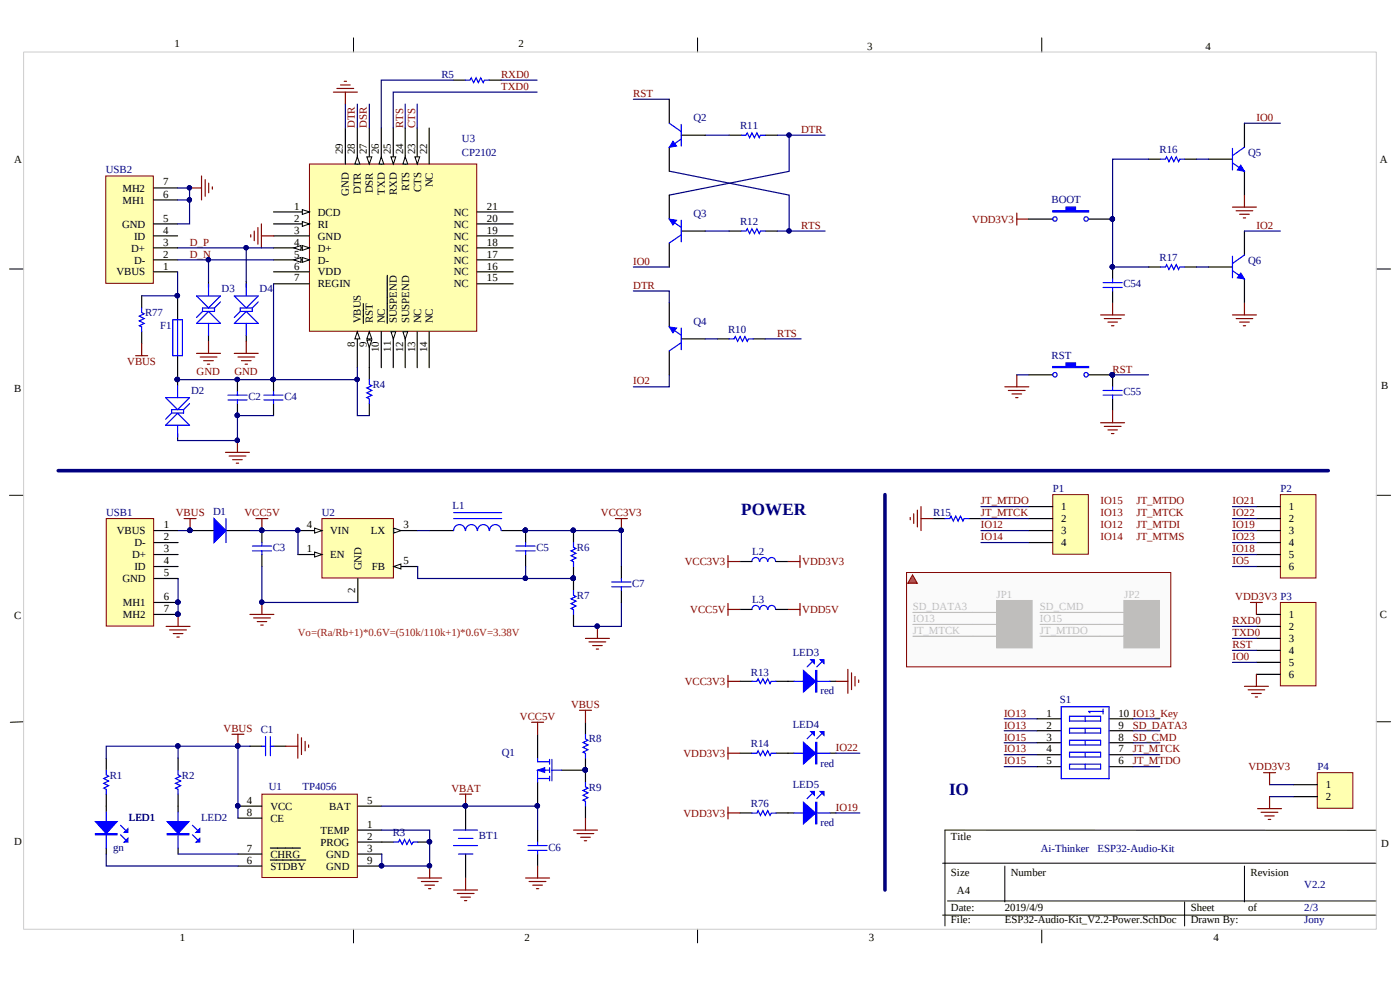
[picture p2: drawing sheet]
<svg xmlns="http://www.w3.org/2000/svg" width="297mm" height="210mm" viewBox="0 0 297 210" stroke-linecap="round" stroke-linejoin="round" font-family="sans-serif">
<defs><g id="words">
<g font-size="3.6" fill="#000080">
<text x="157.3" y="109.2">POWER</text>
<text x="201.4" y="168.6">IO</text>
</g>
<g font-size="2.3">
<text x="37" y="10">1</text>
<text x="110" y="10">2</text>
<text x="184" y="10.5">3</text>
<text x="255.7" y="10.5">4</text>
<text x="3" y="34.5">A</text>
<text x="72.7" y="32.7" transform="rotate(-90 72.7 32.7)">29</text>
<text x="75.3" y="32.7" transform="rotate(-90 75.3 32.7)">28</text>
<text x="77.8" y="32.7" transform="rotate(-90 77.8 32.7)">27</text>
<text x="80.4" y="32.7" transform="rotate(-90 80.4 32.7)">26</text>
<text x="82.9" y="32.7" transform="rotate(-90 82.9 32.7)">25</text>
<text x="85.5" y="32.7" transform="rotate(-90 85.5 32.7)">24</text>
<text x="88.1" y="32.7" transform="rotate(-90 88.1 32.7)">23</text>
<text x="90.6" y="32.7" transform="rotate(-90 90.6 32.7)">22</text>
<text x="292.8" y="34.5">A</text>
<text x="26" y="40.7">MH2</text>
<text x="34.6" y="41.9">6</text>
<text x="34.6" y="39.3">7</text>
<text x="74" y="41.5" transform="rotate(-90 74 41.5)">GND</text>
<text x="76.6" y="41.2" transform="rotate(-90 76.6 41.2)">DTR</text>
<text x="79.1" y="41" transform="rotate(-90 79.1 41)">DSR</text>
<text x="81.6" y="41.3" transform="rotate(-90 81.6 41.3)">TXD</text>
<text x="84.2" y="41.4" transform="rotate(-90 84.2 41.4)">RXD</text>
<text x="86.8" y="40.6" transform="rotate(-90 86.8 40.6)">RTS</text>
<text x="89.3" y="40.8" transform="rotate(-90 89.3 40.8)">CTS</text>
<text x="91.9" y="39.7" transform="rotate(-90 91.9 39.7)">NC</text>
<text x="26" y="43.2">MH1</text>
<text x="34.6" y="47">5</text>
<text x="62.4" y="44.5">1</text>
<text x="62.4" y="47">2</text>
<text x="67.4" y="45.7">DCD</text>
<text x="96.3" y="45.7">NC</text>
<text x="103.3" y="47">20</text>
<text x="103.3" y="44.5">21</text>
<text x="25.9" y="48.3">GND</text>
<text x="27.8" y="53.4">D+</text>
<text x="28.4" y="50.8">ID</text>
<text x="34.6" y="52.1">3</text>
<text x="34.6" y="49.6">4</text>
<text x="62.4" y="49.6">3</text>
<text x="62.4" y="52.1">4</text>
<text x="67.4" y="48.3">RI</text>
<text x="67.4" y="50.8">GND</text>
<text x="67.4" y="53.4">D+</text>
<text x="96.3" y="53.4">NC</text>
<text x="96.3" y="50.8">NC</text>
<text x="96.3" y="48.3">NC</text>
<text x="103.3" y="52.1">18</text>
<text x="103.3" y="49.6">19</text>
<text x="24.7" y="58.4">VBUS</text>
<text x="28.4" y="55.9">D-</text>
<text x="34.6" y="54.6">2</text>
<text x="34.6" y="57.2">1</text>
<text x="62.4" y="54.6">5</text>
<text x="62.4" y="57.2">6</text>
<text x="62.4" y="59.7">7</text>
<text x="67.4" y="55.9">D-</text>
<text x="67.4" y="58.4">VDD</text>
<text x="96.3" y="58.4">NC</text>
<text x="96.3" y="55.9">NC</text>
<text x="103.3" y="59.7">15</text>
<text x="103.3" y="57.2">16</text>
<text x="103.3" y="54.6">17</text>
<text x="67.4" y="60.9">REGIN</text>
<text x="96.3" y="60.9">NC</text>
<text x="76.6" y="68.6" transform="rotate(-90 76.6 68.6)">VBUS</text>
<text x="79.1" y="68.6" transform="rotate(-90 79.1 68.6)">RST</text>
<text x="81.6" y="68.6" transform="rotate(-90 81.6 68.6)">NC</text>
<text x="84.2" y="68.6" transform="rotate(-90 84.2 68.6)">SUSPEND</text>
<text x="86.8" y="68.6" transform="rotate(-90 86.8 68.6)">SUSPEND</text>
<text x="89.3" y="68.6" transform="rotate(-90 89.3 68.6)">NC</text>
<text x="91.9" y="68.6" transform="rotate(-90 91.9 68.6)">NC</text>
<text x="75.3" y="73.5" transform="rotate(-90 75.3 73.5)">8</text>
<text x="77.8" y="73.5" transform="rotate(-90 77.8 73.5)">9</text>
<text x="80.4" y="74.7" transform="rotate(-90 80.4 74.7)">10</text>
<text x="82.9" y="74.6" transform="rotate(-90 82.9 74.6)">11</text>
<text x="85.5" y="74.7" transform="rotate(-90 85.5 74.7)">12</text>
<text x="88.1" y="74.7" transform="rotate(-90 88.1 74.7)">13</text>
<text x="90.6" y="74.7" transform="rotate(-90 90.6 74.7)">14</text>
<text x="3" y="83.1">B</text>
<text x="293" y="82.5">B</text>
<text x="24.8" y="113.3">VBUS</text>
<text x="34.8" y="112">1</text>
<text x="65.1" y="112">4</text>
<text x="70.1" y="113.3">VIN</text>
<text x="78.7" y="113.3">LX</text>
<text x="85.6" y="112">3</text>
<text x="225.1" y="108.2">1</text>
<text x="225.1" y="110.8">2</text>
<text x="225.1" y="113.3">3</text>
<text x="273.4" y="108.2">1</text>
<text x="273.4" y="110.8">2</text>
<text x="273.4" y="113.3">3</text>
<text x="28" y="118.4">D+</text>
<text x="28.5" y="115.8">D-</text>
<text x="34.8" y="114.6">2</text>
<text x="34.8" y="117.1">3</text>
<text x="34.8" y="119.6">4</text>
<text x="65.1" y="117.1">1</text>
<text x="70.1" y="118.4">EN</text>
<text x="85.6" y="119.6">5</text>
<text x="225.1" y="115.8">4</text>
<text x="273.4" y="115.8">4</text>
<text x="273.4" y="118.4">5</text>
<text x="26" y="123.4">GND</text>
<text x="28.5" y="120.9">ID</text>
<text x="34.8" y="122.2">5</text>
<text x="75.4" y="125.8" transform="rotate(-90 75.4 125.8)">2</text>
<text x="76.7" y="120.9" transform="rotate(-90 76.7 120.9)">GND</text>
<text x="78.9" y="120.9">FB</text>
<text x="273.4" y="120.9">6</text>
<text x="3" y="131.2">C</text>
<text x="26.1" y="128.5">MH1</text>
<text x="26.1" y="131">MH2</text>
<text x="34.8" y="127.2">6</text>
<text x="34.8" y="129.8">7</text>
<text x="273.4" y="131">1</text>
<text x="292.8" y="131">C</text>
<text x="273.4" y="133.6">2</text>
<text x="273.4" y="136.1">3</text>
<text x="273.4" y="138.6">4</text>
<text x="273.4" y="141.2">5</text>
<text x="273.4" y="143.7">6</text>
<text x="222" y="151.9">1</text>
<text x="222" y="154.5">2</text>
<text x="237.3" y="151.9">10 IO13_Key</text>
<text x="237.3" y="154.5">9</text>
<text x="222" y="157">3</text>
<text x="222" y="159.5">4</text>
<text x="237.3" y="157">8</text>
<text x="237.3" y="159.5">7</text>
<text x="222" y="162.1">5</text>
<text x="237.3" y="162.1">6</text>
<text x="281.3" y="167.1">1</text>
<text x="52.4" y="170.4">4</text>
<text x="52.4" y="173">8</text>
<text x="57.4" y="171.7">VCC</text>
<text x="69.8" y="171.7">BAT</text>
<text x="77.9" y="170.4">5</text>
<text x="281.3" y="169.7">2</text>
<text x="3" y="179.1">D</text>
<text x="57.4" y="174.2">CE</text>
<text x="68" y="176.8">TEMP</text>
<text x="68" y="179.3">PROG</text>
<text x="77.9" y="175.5">1</text>
<text x="77.9" y="178">2</text>
<text x="201.8" y="178">Title</text>
<text x="293" y="179.5">D</text>
<text x="52.4" y="183.1">6</text>
<text x="52.4" y="180.6">7</text>
<text x="57.4" y="184.4">STDBY</text>
<text x="57.4" y="181.8">CHRG</text>
<text x="69.2" y="181.8">GND</text>
<text x="69.2" y="184.4">GND</text>
<text x="77.9" y="180.6">3</text>
<text x="77.9" y="183.1">9</text>
<text x="201.8" y="185.7">Size</text>
<text x="214.5" y="185.7">Number</text>
<text x="265.3" y="185.7">Revision</text>
<text x="203" y="189.5">A4</text>
<text x="201.8" y="193.2">Date:</text>
<text x="201.8" y="195.8">File:</text>
<text x="213.2" y="193.2">2019/4/9</text>
<text x="213.2" y="195.8">ESP32-Audio-Kit_V2.2-Power.SchDoc</text>
<text x="252.6" y="193.2">Sheet</text>
<text x="252.6" y="195.8">Drawn By:</text>
<text x="264.8" y="193.2">of</text>
<text x="38.1" y="199.6">1</text>
<text x="111.3" y="199.6">2</text>
<text x="184.3" y="199.6">3</text>
<text x="257.5" y="199.6">4</text>
</g>
<g font-size="2.3" fill="#000080">
<text x="93.7" y="16.5">R5</text>
<text x="147.1" y="25.6">Q2</text>
<text x="157" y="27.4">R11</text>
<text x="98" y="30">U3</text>
<text x="98" y="33">CP2102</text>
<text x="246" y="32.5">R16</text>
<text x="264.8" y="33">Q5</text>
<text x="22.4" y="36.8">USB2</text>
<text x="147.1" y="46">Q3</text>
<text x="157" y="47.8">R12</text>
<text x="223.1" y="43.1">BOOT</text>
<text x="246" y="55.4">R17</text>
<text x="264.8" y="55.9">Q6</text>
<text x="47" y="62">D3</text>
<text x="55.1" y="62">D4</text>
<text x="238.3" y="60.9">C54</text>
<text x="30.8" y="67.1">R77</text>
<text x="34" y="69.8">F1</text>
<text x="147.1" y="68.8">Q4</text>
<text x="154.5" y="70.6">R10</text>
<text x="223.1" y="76.2">RST</text>
<text x="40.5" y="83.5">D2</text>
<text x="79.1" y="82.3">R4</text>
<text x="238.3" y="83.8">C55</text>
<text x="52.7" y="84.8">C2</text>
<text x="60.3" y="84.8">C4</text>
<text x="96" y="108">L1</text>
<text x="223.3" y="104.4">P1</text>
<text x="271.6" y="104.4">P2</text>
<text x="22.5" y="109.5">USB1</text>
<text x="45.2" y="109.2">D1</text>
<text x="68.3" y="109.5">U2</text>
<text x="197.9" y="109.5">R15</text>
<text x="57.9" y="116.8">C3</text>
<text x="113.8" y="116.8">C5</text>
<text x="122.4" y="116.8">R6</text>
<text x="159.6" y="117.7">L2</text>
<text x="134.1" y="124.4">C7</text>
<text x="122.4" y="127">R7</text>
<text x="159.6" y="127.8">L3</text>
<text x="159.3" y="143.2">R13</text>
<text x="168.2" y="139.2">LED3</text>
<text x="174.1" y="147.1">red</text>
<text x="224.9" y="149.1">S1</text>
<text x="55.3" y="155.4">C1</text>
<text x="168.2" y="154.4">LED4</text>
<text x="106.4" y="160.2">Q1</text>
<text x="125" y="157.4">R8</text>
<text x="159.3" y="158.4">R14</text>
<text x="23.3" y="165.1">R1</text>
<text x="38.6" y="165.1">R2</text>
<text x="57" y="167.5">U1</text>
<text x="64.2" y="167.5">TP4056</text>
<text x="125" y="167.6">R9</text>
<text x="168.2" y="167.1">LED5</text>
<text x="174.1" y="162.5">red</text>
<text x="279.5" y="163.3">P4</text>
<text x="27.3" y="174">LED1</text>
<text x="42.7" y="174">LED2</text>
<text x="159.3" y="171.1">R76</text>
<text x="83.3" y="177.3">R3</text>
<text x="101.6" y="177.8">BT1</text>
<text x="174.1" y="175">red</text>
<text x="24" y="180.5">gn</text>
<text x="116.3" y="180.3">C6</text>
<text x="220.8" y="180.6">Ai-Thinker</text>
<text x="232.9" y="180.6">ESP32-Audio-Kit</text>
<text x="276.7" y="188.2">V2.2</text>
<text x="276.7" y="195.8">Jony</text>
<text x="276.7" y="193.2">2/3</text>
</g>
<g font-size="2.3" fill="#800000">
<text x="106.3" y="16.5">RXD0</text>
<text x="106.3" y="19">TXD0</text>
<text x="134.3" y="20.6">RST</text>
<text x="75.3" y="27.2" transform="rotate(-90 75.3 27.2)">DTR</text>
<text x="77.8" y="27.2" transform="rotate(-90 77.8 27.2)">DSR</text>
<text x="85.5" y="27.2" transform="rotate(-90 85.5 27.2)">RTS</text>
<text x="88.1" y="27.2" transform="rotate(-90 88.1 27.2)">CTS</text>
<text x="170" y="28.2">DTR</text>
<text x="266.6" y="25.6">IO0</text>
<text x="206.3" y="47.3">VDD3V3</text>
<text x="40.3" y="52.1">D_P</text>
<text x="170" y="48.5">RTS</text>
<text x="266.6" y="48.5">IO2</text>
<text x="40.3" y="54.6">D_N</text>
<text x="134.3" y="56.1">IO0</text>
<text x="134.3" y="61.2">DTR</text>
<text x="164.9" y="71.4">RTS</text>
<text x="27" y="77.5">VBUS</text>
<text x="41.7" y="79.5">GND</text>
<text x="49.7" y="79.5">GND</text>
<text x="134.3" y="81.5">IO2</text>
<text x="236" y="79">RST</text>
<text x="208.1" y="106.9">JT_MTDO</text>
<text x="233.5" y="106.9">IO15</text>
<text x="241.1" y="106.9">JT_MTDO</text>
<text x="261.5" y="106.9">IO21</text>
<text x="37.3" y="109.5">VBUS</text>
<text x="51.9" y="109.5">VCC5V</text>
<text x="127.5" y="109.5">VCC3V3</text>
<text x="208.1" y="109.5">JT_MTCK</text>
<text x="208.1" y="112">IO12</text>
<text x="233.5" y="112">IO12</text>
<text x="233.5" y="109.5">IO13</text>
<text x="241.1" y="112">JT_MTDI</text>
<text x="241.1" y="109.5">JT_MTCK</text>
<text x="261.5" y="112">IO19</text>
<text x="261.5" y="109.5">IO22</text>
<text x="145.3" y="119.8">VCC3V3</text>
<text x="170.2" y="119.8">VDD3V3</text>
<text x="208.1" y="114.6">IO14</text>
<text x="233.5" y="114.6">IO14</text>
<text x="241.1" y="114.6">JT_MTMS</text>
<text x="261.5" y="114.6">IO23</text>
<text x="261.5" y="119.6">IO5</text>
<text x="261.5" y="117.1">IO18</text>
<text x="146.4" y="130">VCC5V</text>
<text x="170.2" y="130">VDD5V</text>
<text x="262.1" y="127.2">VDD3V3 P3</text>
<text x="261.5" y="134.9">TXD0</text>
<text x="261.5" y="132.3">RXD0</text>
<text x="261.5" y="137.4">RST</text>
<text x="261.5" y="139.9">IO0</text>
<text x="145.3" y="145.2">VCC3V3</text>
<text x="47.4" y="155.1">VBUS</text>
<text x="110.3" y="152.6">VCC5V</text>
<text x="121.1" y="150.1">VBUS</text>
<text x="213" y="151.9">IO13</text>
<text x="213" y="154.5">IO13</text>
<text x="240.3" y="154.5">SD_DATA3</text>
<text x="145" y="160.5">VDD3V3</text>
<text x="177.3" y="159.2">IO22</text>
<text x="213" y="159.5">IO13</text>
<text x="213" y="157">IO15</text>
<text x="240.3" y="159.5">JT_MTCK</text>
<text x="240.3" y="157">SD_CMD</text>
<text x="95.8" y="167.9">VBAT</text>
<text x="213" y="162.1">IO15</text>
<text x="240.3" y="162.1">JT_MTDO</text>
<text x="264.9" y="163.3">VDD3V3</text>
<text x="145" y="173.1">VDD3V3</text>
<text x="177.3" y="171.9">IO19</text>
</g>
<g font-size="2.3" fill="#bfbebc">
<text x="193.6" y="131.9">IO13</text>
<text x="193.6" y="129.4">SD_DATA3</text>
<text x="211.4" y="126.8">JP1</text>
<text x="220.6" y="131.9">IO15</text>
<text x="220.6" y="129.4">SD_CMD</text>
<text x="238.5" y="126.8">JP2</text>
<text x="193.6" y="134.4">JT_MTCK</text>
<text x="220.6" y="134.4">JT_MTDO</text>
</g>
<text font-size="2.3" fill="#f00" x="63.2" y="134.9">Vo=(Ra/Rb+1)*0.6V=(510k/110k+1)*0.6V=3.38V</text>
</g></defs>
<path d="M192.3 121.4h56.1v20h-56.1z" fill-rule="evenodd" fill="#fafafa"/>
<path d="M55.6 168.4h20.2v17.6h-20.2z" fill-rule="evenodd" fill="#ffffb0"/>
<path d="M55.6 168.4h20.2v17.6h-20.2z" fill="none" stroke="#800000" stroke-width=".21"/>
<g fill="none" stroke="#000" stroke-width=".21">
<path d="M75 8v3M148 8v3M221 8v3M2 57h3M292 57h3M2 105h3M292 105h3M5 153l-2.8 .1M292 153h3M292 176h-91.5v20.3M75 197v2.9M148 197v2.9"/>
<path d="M200 183h92M200 194h92M201 191h91M213.2 183.6v7.6M221 197v2.9M251.3 191.2v5.1M264 183.6v7.6"/>
</g>
<path d="M65.7 34.8h35.4v35.4h-35.4z" fill-rule="evenodd" fill="#ffffb0"/>
<path d="M65.7 34.8h35.4v35.4h-35.4z" fill="none" stroke="#800000" stroke-width=".21"/>
<path d="M58 44.9h7.7" fill="none" stroke="#000" stroke-width=".25"/>
<path d="M64.1 44.4l1.6 .5-1.6 .6z" fill="#fffcf8"/>
<path d="M64.1 44.4l1.6 .5-1.6 .6z" fill="none" stroke="#000" stroke-width=".21"/>
<path d="M58 47.5h7.7" fill="none" stroke="#000" stroke-width=".25"/>
<path d="M64.1 47l1.6 .5-1.6 .5z" fill="#fffcf8"/>
<path d="M64.1 47l1.6 .5-1.6 .5z" fill="none" stroke="#000" stroke-width=".21"/>
<path d="M58 50h7.7M58 52.6h7.7" fill="none" stroke="#000" stroke-width=".25"/>
<path d="M64.1 52.1l1.6 .5-1.6 .5z" fill="#fffcf8"/>
<path d="M64.1 52.1l1.6 .5-1.6 .5z" fill="none" stroke="#000" stroke-width=".21"/>
<path d="M62.3 52.6l1.6-.5v1z" fill="#fffcf8"/>
<path d="M62.3 52.6l1.6-.5v1z" fill="none" stroke="#000" stroke-width=".21"/>
<path d="M58 55.1h7.7" fill="none" stroke="#000" stroke-width=".25"/>
<path d="M64.1 54.6l1.6 .5-1.6 .5z" fill="#fffcf8"/>
<path d="M64.1 54.6l1.6 .5-1.6 .5z" fill="none" stroke="#000" stroke-width=".21"/>
<path d="M62.3 55.1l1.6-.5v1z" fill="#fffcf8"/>
<path d="M62.3 55.1l1.6-.5v1z" fill="none" stroke="#000" stroke-width=".21"/>
<path d="M58 57.6h7.7M58 60.2h7.7M75.8 70.3v7.7" fill="none" stroke="#000" stroke-width=".25"/>
<path d="M75.8 70.3l.5 1.5h-1z" fill="#fffcf8"/>
<path d="M75.8 70.3l.5 1.5h-1z" fill="none" stroke="#000" stroke-width=".21"/>
<path d="M78.4 70.3v7.7" fill="none" stroke="#000" stroke-width=".25"/>
<path d="M78.4 70.3l.5 1.5h-1.1z" fill="#fffcf8"/>
<path d="M78.4 70.3l.5 1.5h-1.1z" fill="none" stroke="#000" stroke-width=".21"/>
<path d="M77.8 72.1h1.1l-.5 1.5z" fill="#fffcf8"/>
<path d="M77.8 72.1h1.1l-.5 1.5z" fill="none" stroke="#000" stroke-width=".21"/>
<path d="M77.1 64.4v4.2M80.9 70.3v7.7M83.4 70.3v7.7" fill="none" stroke="#000" stroke-width=".25"/>
<path d="M82.9 70.3h1.1l-.5 1.5z" fill="#fffcf8"/>
<path d="M82.9 70.3h1.1l-.5 1.5z" fill="none" stroke="#000" stroke-width=".21"/>
<path d="M82.2 58.4v10.2M86 70.3v7.7" fill="none" stroke="#000" stroke-width=".25"/>
<path d="M85.5 70.3h1l-.5 1.5z" fill="#fffcf8"/>
<path d="M85.5 70.3h1l-.5 1.5z" fill="none" stroke="#000" stroke-width=".21"/>
<path d="M88.5 27.2v7.6M91.1 27.2v7.6M101.2 57.6h7.7M101.2 55.1h7.7M101.2 52.6h7.7M101.2 50h7.7M101.2 47.5h7.7M101.2 44.9h7.7M88.5 70.3v7.7M91.1 70.3v7.7M101.2 60.2h7.7" fill="none" stroke="#000" stroke-width=".25"/>
<path d="M88 33.3h1l-.5 1.5z" fill="#fffcf8"/>
<path d="M88 33.3h1l-.5 1.5z" fill="none" stroke="#000" stroke-width=".21"/>
<path d="M86 27.2v7.6" fill="none" stroke="#000" stroke-width=".25"/>
<path d="M86 33.3l.5 1.5h-1z" fill="#fffcf8"/>
<path d="M86 33.3l.5 1.5h-1z" fill="none" stroke="#000" stroke-width=".21"/>
<path d="M83.4 27.2v7.6" fill="none" stroke="#000" stroke-width=".25"/>
<path d="M82.9 33.3h1.1l-.5 1.5z" fill="#fffcf8"/>
<path d="M82.9 33.3h1.1l-.5 1.5z" fill="none" stroke="#000" stroke-width=".21"/>
<path d="M80.9 27.2v7.6" fill="none" stroke="#000" stroke-width=".25"/>
<path d="M80.9 33.3l.5 1.5h-1z" fill="#fffcf8"/>
<path d="M80.9 33.3l.5 1.5h-1z" fill="none" stroke="#000" stroke-width=".21"/>
<path d="M78.4 27.2v7.6" fill="none" stroke="#000" stroke-width=".25"/>
<path d="M77.8 33.3h1.1l-.5 1.5z" fill="#fffcf8"/>
<path d="M77.8 33.3h1.1l-.5 1.5z" fill="none" stroke="#000" stroke-width=".21"/>
<path d="M75.8 27.2v7.6" fill="none" stroke="#000" stroke-width=".25"/>
<path d="M75.8 33.3l.5 1.5h-1z" fill="#fffcf8"/>
<path d="M75.8 33.3l.5 1.5h-1z" fill="none" stroke="#000" stroke-width=".21"/>
<path d="M96.2 17h2.5M103.8 17h2.5M73.3 27.2v7.6M58 80.5v2.5M58 85.6v2.5" fill="none" stroke="#000" stroke-width=".25"/>
<path d="M98.7 17h1l.3-.5 .5 1 .5-1 .5 1 .5-1 .5 1 .3-.5h1" fill="none" stroke="#00f" stroke-width=".25"/>
<circle cx="58" cy="80.5" r=".47" fill="#000080"/>
<circle cx="58" cy="80.5" r=".47" fill="none" stroke="#000080" stroke-width=".21"/>
<path d="M56 83.8h4M56 84.8h4M58 83v.8M58 84.8v.8" fill="none" stroke="#00f" stroke-width=".25"/>
<circle cx="58" cy="80.5" r=".47" fill="#000080"/>
<circle cx="58" cy="80.5" r=".47" fill="none" stroke="#000080" stroke-width=".21"/>
<path d="M47.8 95.9h5.1M48.6 96.7h3.6M49.4 97.5h2M50.1 98.2h.5M50.4 93.4v2.5" fill="none" stroke="#800000" stroke-width=".25"/>
<circle cx="50.3" cy="93.4" r=".47" fill="#000080"/>
<circle cx="50.3" cy="93.4" r=".47" fill="none" stroke="#000080" stroke-width=".21"/>
<path d="M40.2 39.9h2.6M42.8 37.3v5.1M43.5 38.1v3.5M44.3 38.8v2.1M45 39.6v.5" fill="none" stroke="#800000" stroke-width=".25"/>
<circle cx="40.2" cy="39.8" r=".46" fill="#000080"/>
<circle cx="40.2" cy="39.8" r=".46" fill="none" stroke="#000080" stroke-width=".21"/>
<path d="M53.2 49.8v.5M53.9 49v2M54.7 48.2v3.6M55.5 47.5v5.1M55.5 50h2.5" fill="none" stroke="#800000" stroke-width=".25"/>
<path d="M50.4 85.6v2.5" fill="none" stroke="#000" stroke-width=".25"/>
<circle cx="50.3" cy="88.1" r=".47" fill="#000080"/>
<circle cx="50.3" cy="88.1" r=".47" fill="none" stroke="#000080" stroke-width=".21"/>
<path d="M50.4 80.5v2.5" fill="none" stroke="#000" stroke-width=".25"/>
<circle cx="50.3" cy="80.5" r=".46" fill="#000080"/>
<circle cx="50.3" cy="80.5" r=".46" fill="none" stroke="#000080" stroke-width=".21"/>
<path d="M48.4 83.8h4M48.4 84.8h4M50.4 83v.8M50.4 84.8v.8" fill="none" stroke="#00f" stroke-width=".25"/>
<circle cx="50.3" cy="88.1" r=".47" fill="#000080"/>
<circle cx="50.3" cy="88.1" r=".47" fill="none" stroke="#000080" stroke-width=".21"/>
<circle cx="50.3" cy="80.5" r=".46" fill="#000080"/>
<circle cx="50.3" cy="80.5" r=".46" fill="none" stroke="#000080" stroke-width=".21"/>
<path d="M37.7 75.4v5.1" fill="none" stroke="#000" stroke-width=".25"/>
<circle cx="37.6" cy="80.5" r=".47" fill="#000080"/>
<circle cx="37.6" cy="80.5" r=".47" fill="none" stroke="#000080" stroke-width=".21"/>
<path d="M37.7 62.7v5.1" fill="none" stroke="#000" stroke-width=".25"/>
<circle cx="37.6" cy="62.7" r=".47" fill="#000080"/>
<circle cx="37.6" cy="62.7" r=".47" fill="none" stroke="#000080" stroke-width=".21"/>
<path d="M36.7 67.8h2v7.6h-2zM37.7 67.8v7.6" fill="none" stroke="#00f" stroke-width=".25"/>
<circle cx="37.6" cy="80.5" r=".47" fill="#000080"/>
<circle cx="37.6" cy="80.5" r=".47" fill="none" stroke="#000080" stroke-width=".21"/>
<circle cx="37.6" cy="62.7" r=".47" fill="#000080"/>
<circle cx="37.6" cy="62.7" r=".47" fill="none" stroke="#000080" stroke-width=".21"/>
<path d="M96.2 17h-15.3v10.2M73.3 22.1v5.1M75.8 22.1v5.1M78.4 22.1v5.1M86 22.1v5.1M88.5 22.1v5.1" fill="none" stroke="#000080" stroke-width=".25"/>
<path d="M78.4 78v2.5M78.4 85.6v2.5" fill="none" stroke="#000" stroke-width=".25"/>
<path d="M78.4 80.5v1l.5 .3-1.1 .5 1.1 .5-1.1 .5 1.1 .5-1.1 .5 .6 .2v1.1" fill="none" stroke="#00f" stroke-width=".25"/>
<path d="M70.7 19.5h5.1M71.5 18.8h3.5M72.2 18h2.1M73 17.2h.5M73.3 19.5v2.6M124.2 135.3h5.1M125 136.1h3.5M125.7 136.9h2.1M126.5 137.6h.5M126.8 132.8v2.5" fill="none" stroke="#800000" stroke-width=".25"/>
<circle cx="126.7" cy="132.8" r=".48" fill="#000080"/>
<circle cx="126.7" cy="132.8" r=".48" fill="none" stroke="#000080" stroke-width=".21"/>
<path d="M53 130.3h5.1M53.8 131h3.6M54.6 131.8h2M55.3 132.5h.5M55.6 127.7v2.6" fill="none" stroke="#800000" stroke-width=".25"/>
<circle cx="55.5" cy="127.7" r=".46" fill="#000080"/>
<circle cx="55.5" cy="127.7" r=".46" fill="none" stroke="#000080" stroke-width=".21"/>
<path d="M111.5 112.5v2.5" fill="none" stroke="#000" stroke-width=".25"/>
<circle cx="111.5" cy="112.4" r=".48" fill="#000080"/>
<circle cx="111.5" cy="112.4" r=".48" fill="none" stroke="#000080" stroke-width=".21"/>
<path d="M111.5 117.6v2.5" fill="none" stroke="#000" stroke-width=".25"/>
<path d="M109.5 116.8h4M109.5 115.8h4M111.5 115v.8M111.5 116.8v.8" fill="none" stroke="#00f" stroke-width=".25"/>
<circle cx="111.5" cy="112.4" r=".48" fill="#000080"/>
<circle cx="111.5" cy="112.4" r=".48" fill="none" stroke="#000080" stroke-width=".21"/>
<path d="M121.7 122.6v2.6" fill="none" stroke="#000" stroke-width=".25"/>
<circle cx="121.6" cy="122.6" r=".48" fill="#000080"/>
<circle cx="121.6" cy="122.6" r=".48" fill="none" stroke="#000080" stroke-width=".21"/>
<path d="M121.7 130.3v2.5" fill="none" stroke="#000" stroke-width=".25"/>
<path d="M121.7 125.2v1l.5 .3-1.1 .5 1.1 .4-1.1 .6 1.1 .5-1.1 .5 .6 .2v1.1" fill="none" stroke="#00f" stroke-width=".25"/>
<circle cx="121.6" cy="122.6" r=".48" fill="#000080"/>
<circle cx="121.6" cy="122.6" r=".48" fill="none" stroke="#000080" stroke-width=".21"/>
<path d="M121.7 112.5v2.5" fill="none" stroke="#000" stroke-width=".25"/>
<circle cx="121.6" cy="112.4" r=".48" fill="#000080"/>
<circle cx="121.6" cy="112.4" r=".48" fill="none" stroke="#000080" stroke-width=".21"/>
<path d="M121.7 120.1v2.5" fill="none" stroke="#000" stroke-width=".25"/>
<circle cx="121.6" cy="122.6" r=".48" fill="#000080"/>
<circle cx="121.6" cy="122.6" r=".48" fill="none" stroke="#000080" stroke-width=".21"/>
<path d="M121.7 115v1.1l.5 .2-1.1 .5 1.1 .5-1.1 .5 1.1 .5-1.1 .5 .6 .3v1" fill="none" stroke="#00f" stroke-width=".25"/>
<circle cx="121.6" cy="112.4" r=".48" fill="#000080"/>
<circle cx="121.6" cy="112.4" r=".48" fill="none" stroke="#000080" stroke-width=".21"/>
<circle cx="121.6" cy="122.6" r=".48" fill="#000080"/>
<circle cx="121.6" cy="122.6" r=".48" fill="none" stroke="#000080" stroke-width=".21"/>
<path d="M68.3 109.9h15.2v12.6h-15.2z" fill-rule="evenodd" fill="#ffffb0"/>
<path d="M68.3 109.9h15.2v12.6h-15.2z" fill="none" stroke="#800000" stroke-width=".21"/>
<path d="M63.2 112.5h5.1" fill="none" stroke="#000" stroke-width=".25"/>
<path d="M66.7 112l1.6 .5-1.6 .5z" fill="#fffcf8"/>
<path d="M66.7 112l1.6 .5-1.6 .5z" fill="none" stroke="#000" stroke-width=".21"/>
<circle cx="63.1" cy="112.4" r=".47" fill="#000080"/>
<circle cx="63.1" cy="112.4" r=".47" fill="none" stroke="#000080" stroke-width=".21"/>
<path d="M63.2 117.6h5.1M75.9 122.6v5.1" fill="none" stroke="#000" stroke-width=".25"/>
<path d="M66.7 117l1.6 .6-1.6 .5z" fill="#fffcf8"/>
<path d="M66.7 117l1.6 .6-1.6 .5z" fill="none" stroke="#000" stroke-width=".21"/>
<path d="M83.5 120.1h5.1" fill="none" stroke="#000" stroke-width=".25"/>
<path d="M83.5 120.1l1.6-.5v1z" fill="#fffcf8"/>
<path d="M83.5 120.1l1.6-.5v1z" fill="none" stroke="#000" stroke-width=".21"/>
<path d="M83.5 112.5h5.1" fill="none" stroke="#000" stroke-width=".25"/>
<path d="M83.5 112l1.6 .5-1.6 .5z" fill="#fffcf8"/>
<path d="M83.5 112l1.6 .5-1.6 .5z" fill="none" stroke="#000" stroke-width=".21"/>
<circle cx="63.1" cy="112.4" r=".47" fill="#000080"/>
<circle cx="63.1" cy="112.4" r=".47" fill="none" stroke="#000080" stroke-width=".21"/>
<path d="M91.2 112.5h5M106.4 112.5h5.1" fill="none" stroke="#000" stroke-width=".25"/>
<circle cx="111.5" cy="112.4" r=".48" fill="#000080"/>
<circle cx="111.5" cy="112.4" r=".48" fill="none" stroke="#000080" stroke-width=".21"/>
<path d="M96.2 109.9h10.2M96.2 108.7h10.2M97.5 111.2a1.25 1.25 0 0 1 1.2 1.3M97.5 111.2a1.24 1.24 0 0 0-1.3 1.3M100 111.2a1.25 1.25 0 0 1 1.2 1.3M100.1 111.2a1.24 1.24 0 0 0-1.3 1.3M102.6 111.2a1.25 1.25 0 0 1 1.2 1.3M102.6 111.2a1.23 1.23 0 0 0-1.3 1.3M103.9 112.5a1.24 1.24 0 0 1 1.2-1.3 1.24 1.24 0 0 1 1.2 1.3" fill="none" stroke="#00f" stroke-width=".25"/>
<circle cx="111.5" cy="112.4" r=".48" fill="#000080"/>
<circle cx="111.5" cy="112.4" r=".48" fill="none" stroke="#000080" stroke-width=".21"/>
<path d="M88.6 112.5h2.6M88.6 120.1v2.5h33.1" fill="none" stroke="#000080" stroke-width=".25"/>
<circle cx="121.6" cy="122.6" r=".48" fill="#000080"/>
<circle cx="121.6" cy="122.6" r=".48" fill="none" stroke="#000080" stroke-width=".21"/>
<circle cx="111.5" cy="122.6" r=".48" fill="#000080"/>
<circle cx="111.5" cy="122.6" r=".48" fill="none" stroke="#000080" stroke-width=".21"/>
<path d="M111.5 120.1v2.5" fill="none" stroke="#000080" stroke-width=".25"/>
<circle cx="111.5" cy="122.6" r=".48" fill="#000080"/>
<circle cx="111.5" cy="122.6" r=".48" fill="none" stroke="#000080" stroke-width=".21"/>
<path d="M131.8 127.7v5.1h-10.1" fill="none" stroke="#000080" stroke-width=".25"/>
<circle cx="126.7" cy="132.8" r=".48" fill="#000080"/>
<circle cx="126.7" cy="132.8" r=".48" fill="none" stroke="#000080" stroke-width=".21"/>
<path d="M55.6 112.5v2.5M55.6 117.6v2.5" fill="none" stroke="#000" stroke-width=".25"/>
<circle cx="55.5" cy="112.4" r=".47" fill="#000080"/>
<circle cx="55.5" cy="112.4" r=".47" fill="none" stroke="#000080" stroke-width=".21"/>
<path d="M53.6 115.8h4M53.6 116.8h4M55.6 115v.8M55.6 116.8v.8" fill="none" stroke="#00f" stroke-width=".25"/>
<circle cx="55.5" cy="112.4" r=".47" fill="#000080"/>
<circle cx="55.5" cy="112.4" r=".47" fill="none" stroke="#000080" stroke-width=".21"/>
<path d="M55.6 120.1v7.6h20.3" fill="none" stroke="#000080" stroke-width=".25"/>
<circle cx="55.5" cy="127.7" r=".46" fill="#000080"/>
<circle cx="55.5" cy="127.7" r=".46" fill="none" stroke="#000080" stroke-width=".21"/>
<path d="M106.3 17h7.6M113.9 19.5h-30.5v7.7M134.4 21h7.6M167.4 28.7v7.6l-25.4 5.1M134.4 56.6h7.6" fill="none" stroke="#000080" stroke-width=".25"/>
<path d="M154.7 28.7h2.6M162.3 28.7h2.6M154.7 49h2.6M162.3 49h2.6" fill="none" stroke="#000" stroke-width=".25"/>
<path d="M157.3 28.7h1l.2-.5 .5 1 .5-1 .6 1 .5-1 .5 1 .2-.5h1M157.3 49h1l.2-.5 .5 1 .5-1 .6 1 .5-1 .5 1 .2-.5h1" fill="none" stroke="#00f" stroke-width=".25"/>
<circle cx="167.4" cy="28.6" r=".46" fill="#000080"/>
<circle cx="167.4" cy="28.6" r=".46" fill="none" stroke="#000080" stroke-width=".21"/>
<path d="M142 36.3l25.4 5.1v7.6" fill="none" stroke="#000080" stroke-width=".25"/>
<circle cx="167.4" cy="49" r=".46" fill="#000080"/>
<circle cx="167.4" cy="49" r=".46" fill="none" stroke="#000080" stroke-width=".21"/>
<path d="M149.6 28.7h5.1M149.6 49h5.1M164.9 49h10.1" fill="none" stroke="#000080" stroke-width=".25"/>
<circle cx="167.4" cy="49" r=".46" fill="#000080"/>
<circle cx="167.4" cy="49" r=".46" fill="none" stroke="#000080" stroke-width=".21"/>
<path d="M164.9 28.7h10.1" fill="none" stroke="#000080" stroke-width=".25"/>
<circle cx="167.4" cy="28.6" r=".46" fill="#000080"/>
<circle cx="167.4" cy="28.6" r=".46" fill="none" stroke="#000080" stroke-width=".21"/>
<path d="M142 21v5.1M142 31.2v5.1M144.5 28.7h5.1" fill="none" stroke="#000" stroke-width=".25"/>
<path d="M142 26.1l2.6 1.8M144.5 26.4v4.6M144.6 29.4l-2.6 1.8" fill="none" stroke="#00f" stroke-width=".25"/>
<path d="M142.8 29.9l.7 1.1-1.5 .2z" fill="#00f"/>
<path d="M142.8 29.9l.7 1.1-1.5 .2z" fill="none" stroke="#00f" stroke-width=".21"/>
<path d="M142 41.4v5M142 51.5v5.1M144.5 49h5.1" fill="none" stroke="#000" stroke-width=".25"/>
<path d="M142 46.4l2.6 1.8M144.5 46.7v4.6M144.6 49.8l-2.6 1.7" fill="none" stroke="#00f" stroke-width=".25"/>
<path d="M142 46.4l1.5 .3-.7 1z" fill="#00f"/>
<path d="M142 46.4l1.5 .3-.7 1z" fill="none" stroke="#00f" stroke-width=".21"/>
<path d="M111.5 112.5h20.3v7.6" fill="none" stroke="#000080" stroke-width=".25"/>
<circle cx="131.8" cy="112.4" r=".48" fill="#000080"/>
<circle cx="131.8" cy="112.4" r=".48" fill="none" stroke="#000080" stroke-width=".21"/>
<circle cx="121.6" cy="112.4" r=".48" fill="#000080"/>
<circle cx="121.6" cy="112.4" r=".48" fill="none" stroke="#000080" stroke-width=".21"/>
<circle cx="111.5" cy="112.4" r=".48" fill="#000080"/>
<circle cx="111.5" cy="112.4" r=".48" fill="none" stroke="#000080" stroke-width=".21"/>
<path d="M130.6 109.9h2.5M131.8 109.9v2.6" fill="none" stroke="#800000" stroke-width=".25"/>
<circle cx="131.8" cy="112.4" r=".48" fill="#000080"/>
<circle cx="131.8" cy="112.4" r=".48" fill="none" stroke="#000080" stroke-width=".21"/>
<path d="M37.7 52.6h20.3" fill="none" stroke="#000080" stroke-width=".25"/>
<circle cx="52.2" cy="52.5" r=".46" fill="#000080"/>
<circle cx="52.2" cy="52.5" r=".46" fill="none" stroke="#000080" stroke-width=".21"/>
<path d="M97.5 168.4h2.5M98.8 168.4v2.5" fill="none" stroke="#800000" stroke-width=".25"/>
<circle cx="98.7" cy="170.8" r=".47" fill="#000080"/>
<circle cx="98.7" cy="170.8" r=".47" fill="none" stroke="#000080" stroke-width=".21"/>
<path d="M50.5 170.9h5.1M75.9 176h5.1M75.9 178.5h5.1M75.9 181.1h5.1" fill="none" stroke="#000" stroke-width=".25"/>
<circle cx="50.4" cy="170.8" r=".47" fill="#000080"/>
<circle cx="50.4" cy="170.8" r=".47" fill="none" stroke="#000080" stroke-width=".21"/>
<path d="M50.5 173.4h5.1M57.4 179.8h6.3M75.9 170.9h5.1M50.5 183.6h5.1M50.5 181.1h5.1M57.4 182.3h7.5M75.9 183.6h5.1" fill="none" stroke="#000" stroke-width=".25"/>
<circle cx="80.9" cy="183.5" r=".47" fill="#000080"/>
<circle cx="80.9" cy="183.5" r=".47" fill="none" stroke="#000080" stroke-width=".21"/>
<circle cx="50.4" cy="170.8" r=".47" fill="#000080"/>
<circle cx="50.4" cy="170.8" r=".47" fill="none" stroke="#000080" stroke-width=".21"/>
<circle cx="80.9" cy="183.5" r=".47" fill="#000080"/>
<circle cx="80.9" cy="183.5" r=".47" fill="none" stroke="#000080" stroke-width=".21"/>
<path d="M37.8 170.9v1.3M37.8 179.8v1.3" fill="none" stroke="#000" stroke-width=".25"/>
<path d="M37.8 172.2v7.6M40.8 177l1.1 1M40.8 175l1.1 1" fill="none" stroke="#00f" stroke-width=".25"/>
<path d="M35.5 174.2h4.6l-2.3 2.5z" fill="#00f"/>
<path d="M35.5 174.2h4.6l-2.3 2.5zM35.5 176.7h4.6v.3h-4.6zM35.5 176.9h4.6" fill="none" stroke="#00f" stroke-width=".25"/>
<path d="M41.6 178.5l.8-.7v.7z" fill="#00f"/>
<path d="M42.4 177.8v.7h-.8z" fill="none" stroke="#00f" stroke-width=".25"/>
<path d="M42.4 175.7v.8h-.8z" fill="#00f"/>
<path d="M22.5 172.2v7.6M25.6 177l1 1M25.6 175l1 1M37.8 163.3v1l.5 .3-1 .5 1 .5-1 .5 1 .5-1 .5 .5 .2v1.1M42.4 175.7v.8h-.8z" fill="none" stroke="#00f" stroke-width=".25"/>
<path d="M22.5 170.9v1.3M22.5 179.8v1.3M37.8 160.7v2.6M37.8 168.4v2.5" fill="none" stroke="#000" stroke-width=".25"/>
<path d="M20.2 174.2h4.6l-2.3 2.5z" fill="#00f"/>
<path d="M20.2 174.2h4.6l-2.3 2.5zM20.2 176.7h4.6v.3h-4.6zM20.2 176.9h4.6" fill="none" stroke="#00f" stroke-width=".25"/>
<path d="M26.4 178.5l.7-.7v.7z" fill="#00f"/>
<path d="M26.4 178.5l.7-.7v.7z" fill="none" stroke="#00f" stroke-width=".25"/>
<path d="M26.4 176.5l.7-.8v.8z" fill="#00f"/>
<path d="M22.5 163.3v1l.5 .3-1 .5 1 .5-1 .5 1 .5-1 .5 .5 .2v1.1M27.1 175.7v.8h-.7z" fill="none" stroke="#00f" stroke-width=".25"/>
<path d="M22.5 160.7v2.6M22.5 168.4v2.5M88.6 178.5h2.6" fill="none" stroke="#000" stroke-width=".25"/>
<circle cx="91.1" cy="178.5" r=".47" fill="#000080"/>
<circle cx="91.1" cy="178.5" r=".47" fill="none" stroke="#000080" stroke-width=".21"/>
<path d="M81 178.5h2.5" fill="none" stroke="#000" stroke-width=".25"/>
<path d="M83.5 178.5h1.1l.2-.5 .5 1 .5-1 .5 1 .6-1 .4 1 .3-.5h1" fill="none" stroke="#00f" stroke-width=".25"/>
<circle cx="91.1" cy="178.5" r=".47" fill="#000080"/>
<circle cx="91.1" cy="178.5" r=".47" fill="none" stroke="#000080" stroke-width=".21"/>
<path d="M88.6 186.1h5.1M89.4 186.9h3.6M90.1 187.7h2.1M90.9 188.4h.5M91.2 183.6v2.5" fill="none" stroke="#800000" stroke-width=".25"/>
<circle cx="91.1" cy="183.5" r=".47" fill="#000080"/>
<circle cx="91.1" cy="183.5" r=".47" fill="none" stroke="#000080" stroke-width=".21"/>
<path d="M98.8 170.9v5.1" fill="none" stroke="#000" stroke-width=".25"/>
<circle cx="98.7" cy="170.8" r=".47" fill="#000080"/>
<circle cx="98.7" cy="170.8" r=".47" fill="none" stroke="#000080" stroke-width=".21"/>
<path d="M98.8 181.1v5" fill="none" stroke="#000" stroke-width=".25"/>
<path d="M96.2 179.3h5.1M96.2 176h5.1M97.3 177.8h3M97.3 181.1h3" fill="none" stroke="#00f" stroke-width=".25"/>
<circle cx="98.7" cy="170.8" r=".47" fill="#000080"/>
<circle cx="98.7" cy="170.8" r=".47" fill="none" stroke="#000080" stroke-width=".21"/>
<path d="M39.1 109.9h2.5M40.3 109.9v2.6M96.2 188.7h5.1M97 189.4h3.6M97.8 190.2h2M98.5 190.9h.5M98.8 186.1v2.6" fill="none" stroke="#800000" stroke-width=".25"/>
<circle cx="40.3" cy="112.4" r=".48" fill="#000080"/>
<circle cx="40.3" cy="112.4" r=".48" fill="none" stroke="#000080" stroke-width=".21"/>
<path d="M167.2 129.2h2.5M169.7 127.9v2.6" fill="none" stroke="#800000" stroke-width=".25"/>
<path d="M55.6 112.5h7.6v5.1" fill="none" stroke="#000080" stroke-width=".25"/>
<circle cx="55.5" cy="112.4" r=".47" fill="#000080"/>
<circle cx="55.5" cy="112.4" r=".47" fill="none" stroke="#000080" stroke-width=".21"/>
<circle cx="63.1" cy="112.4" r=".47" fill="#000080"/>
<circle cx="63.1" cy="112.4" r=".47" fill="none" stroke="#000080" stroke-width=".21"/>
<path d="M22.4 37.3h10.1v22.8h-10.1z" fill-rule="evenodd" fill="#ffffb0"/>
<path d="M22.4 37.3h10.1v22.8h-10.1z" fill="none" stroke="#800000" stroke-width=".21"/>
<path d="M32.6 39.9h5.1M32.6 55.1h5.1M32.6 52.6h5.1M32.6 50h5.1M32.6 47.5h5.1M32.6 42.4h5.1M32.6 57.6h5.1" fill="none" stroke="#000" stroke-width=".25"/>
<path d="M37.7 42.4h2.5" fill="none" stroke="#000080" stroke-width=".25"/>
<circle cx="40.2" cy="42.4" r=".47" fill="#000080"/>
<circle cx="40.2" cy="42.4" r=".47" fill="none" stroke="#000080" stroke-width=".21"/>
<path d="M37.7 39.9h2.5v7.6h-2.5" fill="none" stroke="#000080" stroke-width=".25"/>
<circle cx="40.2" cy="39.8" r=".46" fill="#000080"/>
<circle cx="40.2" cy="39.8" r=".46" fill="none" stroke="#000080" stroke-width=".21"/>
<circle cx="40.2" cy="42.4" r=".47" fill="#000080"/>
<circle cx="40.2" cy="42.4" r=".47" fill="none" stroke="#000080" stroke-width=".21"/>
<path d="M53 158.2h2.6M58.1 158.2h2.5" fill="none" stroke="#000" stroke-width=".25"/>
<path d="M55.6 158.2h.7M56.3 156.2v4M57.4 156.2v4M57.4 158.2h.7" fill="none" stroke="#00f" stroke-width=".25"/>
<path d="M60.6 158.2h2.6M63.2 155.7v5M64 156.4v3.6M64.7 157.2v2M65.5 157.9v.6" fill="none" stroke="#800000" stroke-width=".25"/>
<path d="M37.8 158.2v2.5M22.5 181.1v2.5h28M37.8 181.1h12.7" fill="none" stroke="#000080" stroke-width=".25"/>
<circle cx="37.7" cy="158.2" r=".48" fill="#000080"/>
<circle cx="37.7" cy="158.2" r=".48" fill="none" stroke="#000080" stroke-width=".21"/>
<path d="M215.7 79.5v2.5M213.2 82h5.1M213.9 82.8h3.6M214.7 83.5h2M215.5 84.3h.5" fill="none" stroke="#800000" stroke-width=".25"/>
<path d="M215.7 79.5h2.6" fill="none" stroke="#000080" stroke-width=".25"/>
<path d="M22.5 109.9h10.1v22.8h-10.1z" fill-rule="evenodd" fill="#ffffb0"/>
<path d="M22.5 109.9h10.1v22.8h-10.1z" fill="none" stroke="#800000" stroke-width=".21"/>
<path d="M32.7 115h5.1M32.7 117.6h5.1M32.7 120.1h5.1M32.7 122.6h5.1M32.7 127.7h5.1" fill="none" stroke="#000" stroke-width=".25"/>
<circle cx="37.7" cy="127.7" r=".47" fill="#000080"/>
<circle cx="37.7" cy="127.7" r=".47" fill="none" stroke="#000080" stroke-width=".21"/>
<path d="M32.7 130.3h5.1" fill="none" stroke="#000" stroke-width=".25"/>
<circle cx="37.7" cy="130.2" r=".47" fill="#000080"/>
<circle cx="37.7" cy="130.2" r=".47" fill="none" stroke="#000080" stroke-width=".21"/>
<path d="M32.7 112.5h5.1" fill="none" stroke="#000" stroke-width=".25"/>
<circle cx="37.7" cy="127.7" r=".47" fill="#000080"/>
<circle cx="37.7" cy="127.7" r=".47" fill="none" stroke="#000080" stroke-width=".21"/>
<circle cx="37.7" cy="130.2" r=".47" fill="#000080"/>
<circle cx="37.7" cy="130.2" r=".47" fill="none" stroke="#000080" stroke-width=".21"/>
<path d="M35.2 132.8h5.1M36 133.5h3.5M36.8 134.3h2M37.5 135.1h.5M37.8 130.3v2.5" fill="none" stroke="#800000" stroke-width=".25"/>
<circle cx="37.7" cy="130.2" r=".47" fill="#000080"/>
<circle cx="37.7" cy="130.2" r=".47" fill="none" stroke="#000080" stroke-width=".21"/>
<path d="M37.8 122.6v7.7" fill="none" stroke="#000080" stroke-width=".25"/>
<circle cx="37.7" cy="127.7" r=".47" fill="#000080"/>
<circle cx="37.7" cy="127.7" r=".47" fill="none" stroke="#000080" stroke-width=".21"/>
<circle cx="37.7" cy="130.2" r=".47" fill="#000080"/>
<circle cx="37.7" cy="130.2" r=".47" fill="none" stroke="#000080" stroke-width=".21"/>
<path d="M142 64.2v5.1M142 74.4v5.1M144.5 71.8h5.1M152.2 71.8h2.5M159.8 71.8h2.5" fill="none" stroke="#000" stroke-width=".25"/>
<path d="M142 69.3l2.6 1.8M144.5 69.6v4.5M144.6 72.6l-2.6 1.8M154.7 71.8h1.1l.2-.4 .5 1 .5-1 .5 1 .5-1 .5 1 .3-.6h1" fill="none" stroke="#00f" stroke-width=".25"/>
<path d="M142 69.3l1.5 .3-.7 1z" fill="#00f"/>
<path d="M142 69.3l1.5 .3-.7 1z" fill="none" stroke="#00f" stroke-width=".21"/>
<path d="M134.4 61.7h7.6v2.5M142 79.5v2.5h-7.6M149.6 71.8h2.6M162.3 71.8h7.7" fill="none" stroke="#000080" stroke-width=".25"/>
<path d="M256.4 33.7h5.1M264 26.1v5.1M264 36.3v5.1M243.7 56.6h2.5M251.3 56.6h2.6" fill="none" stroke="#000" stroke-width=".25"/>
<path d="M261.5 34.5l2.5 1.8M261.5 31.5v4.5M264 31.2l-2.5 1.8M246.2 56.6h1.1l.2-.5 .5 1 .5-1 .5 1 .6-1 .4 1 .3-.5h1" fill="none" stroke="#00f" stroke-width=".25"/>
<path d="M263.2 35l.8 1.3-1.5-.3z" fill="#00f"/>
<path d="M263.2 35l.8 1.3-1.5-.3z" fill="none" stroke="#00f" stroke-width=".21"/>
<path d="M261.5 43.9h5.1M262.3 44.7h3.5M263 45.4h2M263.8 46.2h.5M264 41.4v2.5" fill="none" stroke="#800000" stroke-width=".25"/>
<path d="M243.7 33.7h2.5M251.3 33.7h2.6M256.4 56.6h5.1M264 49v5.1M264 59.1v5.1" fill="none" stroke="#000" stroke-width=".25"/>
<path d="M246.2 33.7h1.1l.2-.4 .5 1 .5-1 .5 1 .6-1 .4 1 .3-.6h1M261.5 57.4l2.5 1.7M261.5 54.3v4.6M264 54.1l-2.5 1.8" fill="none" stroke="#00f" stroke-width=".25"/>
<path d="M263.2 57.9l.8 1.2-1.5-.2z" fill="#00f"/>
<path d="M263.2 57.9l.8 1.2-1.5-.2z" fill="none" stroke="#00f" stroke-width=".21"/>
<path d="M261.5 66.8h5.1M262.3 67.5h3.5M263 68.3h2M263.8 69.1h.5M264 64.2v2.6" fill="none" stroke="#800000" stroke-width=".25"/>
<path d="M243.7 33.7h-7.7v22.9h7.7M253.9 56.6h2.5" fill="none" stroke="#000080" stroke-width=".25"/>
<circle cx="236" cy="46.4" r=".48" fill="#000080"/>
<circle cx="236" cy="46.4" r=".48" fill="none" stroke="#000080" stroke-width=".21"/>
<circle cx="236" cy="56.6" r=".47" fill="#000080"/>
<circle cx="236" cy="56.6" r=".47" fill="none" stroke="#000080" stroke-width=".21"/>
<path d="M215.7 45.2v2.5M215.7 46.4h2.6" fill="none" stroke="#800000" stroke-width=".25"/>
<path d="M264 26.1h7.6M264 49h7.6" fill="none" stroke="#000080" stroke-width=".25"/>
<path d="M114.1 155.7v5M119.1 163.3h5.1" fill="none" stroke="#000" stroke-width=".25"/>
<circle cx="124.2" cy="163.2" r=".47" fill="#000080"/>
<circle cx="124.2" cy="163.2" r=".47" fill="none" stroke="#000080" stroke-width=".21"/>
<path d="M114.1 165.8v5.1" fill="none" stroke="#000" stroke-width=".25"/>
<circle cx="114" cy="170.8" r=".47" fill="#000080"/>
<circle cx="114" cy="170.8" r=".47" fill="none" stroke="#000080" stroke-width=".21"/>
<path d="M114.1 161.5h2.5M114.1 165.1h2.5M116.6 163.3h-2.5v2.5M116.6 161v1M116.6 162.8v1M116.6 164.6v.9M117.1 163.3h2M117.1 161v4.5" fill="none" stroke="#00f" stroke-width=".25"/>
<path d="M114.1 163.3l1.5-.5v1z" fill="#00f"/>
<path d="M114.1 163.3l1.5-.5v1z" fill="none" stroke="#00f" stroke-width=".21"/>
<path d="M114.1 160.7v.8" fill="none" stroke="#00f" stroke-width=".25"/>
<circle cx="124.2" cy="163.2" r=".47" fill="#000080"/>
<circle cx="124.2" cy="163.2" r=".47" fill="none" stroke="#000080" stroke-width=".21"/>
<circle cx="114" cy="170.8" r=".47" fill="#000080"/>
<circle cx="114" cy="170.8" r=".47" fill="none" stroke="#000080" stroke-width=".21"/>
<path d="M124.2 153.1v2.6M124.2 160.7v2.6" fill="none" stroke="#000" stroke-width=".25"/>
<circle cx="124.2" cy="163.2" r=".47" fill="#000080"/>
<circle cx="124.2" cy="163.2" r=".47" fill="none" stroke="#000080" stroke-width=".21"/>
<path d="M124.2 155.7v1l.5 .2-1 .5 1 .5-1 .6 1 .4-1 .6 .5 .2v1" fill="none" stroke="#00f" stroke-width=".25"/>
<circle cx="124.2" cy="163.2" r=".47" fill="#000080"/>
<circle cx="124.2" cy="163.2" r=".47" fill="none" stroke="#000080" stroke-width=".21"/>
<path d="M112.8 153.1h2.5M114.1 153.1v2.6" fill="none" stroke="#800000" stroke-width=".25"/>
<path d="M124.2 163.3v2.5M124.2 170.9v2.5" fill="none" stroke="#000" stroke-width=".25"/>
<circle cx="124.2" cy="163.2" r=".47" fill="#000080"/>
<circle cx="124.2" cy="163.2" r=".47" fill="none" stroke="#000080" stroke-width=".21"/>
<path d="M124.2 165.8v1l.5 .3-1 .5 1 .5-1 .5 1 .5-1 .5 .5 .3v1" fill="none" stroke="#00f" stroke-width=".25"/>
<circle cx="124.2" cy="163.2" r=".47" fill="#000080"/>
<circle cx="124.2" cy="163.2" r=".47" fill="none" stroke="#000080" stroke-width=".21"/>
<path d="M121.7 176h5.1M122.4 176.7h3.6M123.2 177.5h2M124 178.2h.5M124.2 173.4v2.6" fill="none" stroke="#800000" stroke-width=".25"/>
<path d="M22.5 160.7v-2.5h28v15.2" fill="none" stroke="#000080" stroke-width=".25"/>
<circle cx="50.4" cy="170.8" r=".47" fill="#000080"/>
<circle cx="50.4" cy="170.8" r=".47" fill="none" stroke="#000080" stroke-width=".21"/>
<circle cx="50.4" cy="158.2" r=".48" fill="#000080"/>
<circle cx="50.4" cy="158.2" r=".48" fill="none" stroke="#000080" stroke-width=".21"/>
<circle cx="37.7" cy="158.2" r=".48" fill="#000080"/>
<circle cx="37.7" cy="158.2" r=".48" fill="none" stroke="#000080" stroke-width=".21"/>
<path d="M114.1 176v2.5M114.1 181.1v2.5" fill="none" stroke="#000" stroke-width=".25"/>
<path d="M112 179.3h4.1M114.1 178.5v.8M112 180.3h4.1M114.1 180.3v.8" fill="none" stroke="#00f" stroke-width=".25"/>
<path d="M111.5 186.1h5.1M112.3 186.9h3.5M113 187.7h2.1M113.8 188.4h.5M114.1 183.6v2.5" fill="none" stroke="#800000" stroke-width=".25"/>
<path d="M81 170.9h33.1v5.1" fill="none" stroke="#000080" stroke-width=".25"/>
<circle cx="114" cy="170.8" r=".47" fill="#000080"/>
<circle cx="114" cy="170.8" r=".47" fill="none" stroke="#000080" stroke-width=".21"/>
<circle cx="98.7" cy="170.8" r=".47" fill="#000080"/>
<circle cx="98.7" cy="170.8" r=".47" fill="none" stroke="#000080" stroke-width=".21"/>
<path d="M167.2 144.4h1.3M176.1 144.4h1.2" fill="none" stroke="#000" stroke-width=".25"/>
<path d="M168.5 144.4h7.6M172.3 140.4l-1.1 1M174.3 140.4l-1 1" fill="none" stroke="#00f" stroke-width=".25"/>
<path d="M170.5 142.2l2.5 2.2-2.5 2.3z" fill="#00f"/>
<path d="M170.5 142.2l2.5 2.2-2.5 2.3zM173 142.2h.3v4.5h-.3zM173.2 142.2v4.5" fill="none" stroke="#00f" stroke-width=".25"/>
<path d="M174 139.9h.8v.7z" fill="#00f"/>
<path d="M174 139.9h.8v.7z" fill="none" stroke="#00f" stroke-width=".25"/>
<path d="M172 139.9h.8v.7z" fill="#00f"/>
<path d="M172 139.9h.8v.7zM159.5 144.4h1.1l.2-.5 .5 1 .6-1 .4 1 .6-1 .5 1 .2-.5h1" fill="none" stroke="#00f" stroke-width=".25"/>
<path d="M157 144.4h2.5M164.6 144.4h2.6" fill="none" stroke="#000" stroke-width=".25"/>
<path d="M177.3 144.4h2.6M179.9 141.9v5.1M180.7 142.7v3.5M181.4 143.4v2M182.2 144.2v.5" fill="none" stroke="#800000" stroke-width=".25"/>
<path d="M223.3 104.9h7.6v12.6h-7.6z" fill-rule="evenodd" fill="#ffffb0"/>
<path d="M223.3 104.9h7.6v12.6h-7.6z" fill="none" stroke="#800000" stroke-width=".21"/>
<path d="M197.9 109.9h2.6M205.6 109.9h2.5M218.3 107.4h5M218.3 109.9h5M218.3 112.5h5M218.3 115h5" fill="none" stroke="#000" stroke-width=".25"/>
<path d="M208.1 107.4h10.2M208.1 112.5h10.2M208.1 109.9h10.2M208.1 115h10.2" fill="none" stroke="#000080" stroke-width=".25"/>
<path d="M200.5 109.9h1l.3-.5 .4 1.1 .6-1.1 .5 1.1 .5-1.1 .5 1.1 .2-.6h1.1" fill="none" stroke="#00f" stroke-width=".25"/>
<path d="M193.1 109.7v.5M193.9 108.9v2.1M194.6 108.1v3.6M195.4 107.4v5.1M195.4 109.9h2.5" fill="none" stroke="#800000" stroke-width=".25"/>
<path d="M271.6 127.7h7.6v17.7h-7.6z" fill-rule="evenodd" fill="#ffffb0"/>
<path d="M271.6 127.7h7.6v17.7h-7.6z" fill="none" stroke="#800000" stroke-width=".21"/>
<path d="M266.6 130.3h5M266.6 132.8h5M266.6 135.3h5M266.6 137.9h5M266.6 140.4h5M266.6 143h5" fill="none" stroke="#000" stroke-width=".25"/>
<circle cx="236" cy="79.4" r=".48" fill="#000080"/>
<circle cx="236" cy="79.4" r=".48" fill="none" stroke="#000080" stroke-width=".21"/>
<path d="M264 145.5h5.1M264.8 146.2h3.5M265.5 147h2.1M266.3 147.8h.5M266.6 143v2.5" fill="none" stroke="#800000" stroke-width=".25"/>
<path d="M261.5 132.8h5.1M261.5 135.3h5.1M261.5 137.9h5.1M261.5 140.4h5.1" fill="none" stroke="#000080" stroke-width=".25"/>
<path d="M271.6 104.9h7.6v17.6h-7.6z" fill-rule="evenodd" fill="#ffffb0"/>
<path d="M271.6 104.9h7.6v17.6h-7.6z" fill="none" stroke="#800000" stroke-width=".21"/>
<path d="M40.3 112.5h5.1M266.6 107.4h5M266.6 109.9h5M266.6 112.5h5M266.6 115h5M266.6 117.6h5M266.6 120.1h5" fill="none" stroke="#000" stroke-width=".25"/>
<path d="M253.9 33.7h2.5" fill="none" stroke="#000080" stroke-width=".25"/>
<circle cx="40.3" cy="112.4" r=".48" fill="#000080"/>
<circle cx="40.3" cy="112.4" r=".48" fill="none" stroke="#000080" stroke-width=".21"/>
<path d="M47.9 112.5h5.1" fill="none" stroke="#000" stroke-width=".25"/>
<path d="M45.4 109.9l2.5 2.6-2.5 2.5z" fill="#00f"/>
<path d="M45.4 109.9l2.5 2.6-2.5 2.5zM47.9 109.9v5.1" fill="none" stroke="#00f" stroke-width=".25"/>
<circle cx="40.3" cy="112.4" r=".48" fill="#000080"/>
<circle cx="40.3" cy="112.4" r=".48" fill="none" stroke="#000080" stroke-width=".21"/>
<path d="M159.5 119a.8 .8 0 0 1 .8-.8 .8 .8 0 0 1 .8 .8M161.2 119a.81 .81 0 0 1 .8-.8 .81 .81 0 0 1 .8 .8M162.9 119a.81 .81 0 0 1 .8-.8 .81 .81 0 0 1 .8 .8M129.8 123.4h4.1M129.8 124.4h4.1M131.8 122.6v.8M131.8 124.4v.8M159.5 129.2a.8 .8 0 0 1 .8-.8 .8 .8 0 0 1 .8 .8M161.2 129.2a.81 .81 0 0 1 .8-.9 .81 .81 0 0 1 .8 .9M162.9 129.2a.8 .8 0 0 1 .8-.8 .8 .8 0 0 1 .8 .8" fill="none" stroke="#00f" stroke-width=".25"/>
<path d="M157 119h2.5M164.6 119h2.6M131.8 120.1v2.5M131.8 125.2v2.5M157 129.2h2.5M164.6 129.2h2.6" fill="none" stroke="#000" stroke-width=".25"/>
<path d="M54.3 109.9h2.5M55.6 109.9v2.6M167.2 119h2.5M169.7 117.8v2.5M154.4 127.9v2.6M154.4 129.2h2.6" fill="none" stroke="#800000" stroke-width=".25"/>
<circle cx="55.5" cy="112.4" r=".47" fill="#000080"/>
<circle cx="55.5" cy="112.4" r=".47" fill="none" stroke="#000080" stroke-width=".21"/>
<path d="M167.2 159.7h1.3M176.1 159.7h1.2" fill="none" stroke="#000" stroke-width=".25"/>
<path d="M168.5 159.7h7.6M172.3 155.6l-1.1 1M174.3 155.6l-1 1" fill="none" stroke="#00f" stroke-width=".25"/>
<path d="M170.5 157.4l2.5 2.3-2.5 2.2z" fill="#00f"/>
<path d="M170.5 157.4l2.5 2.3-2.5 2.2zM173 157.4h.3v4.5h-.3zM173.2 157.4v4.5" fill="none" stroke="#00f" stroke-width=".25"/>
<path d="M174 155.1h.8v.8z" fill="#00f"/>
<path d="M174 155.1h.8v.8z" fill="none" stroke="#00f" stroke-width=".25"/>
<path d="M172 155.1h.8v.8z" fill="#00f"/>
<path d="M159.5 159.7h1.1l.2-.5 .5 1 .6-1 .4 1 .6-1 .5 1 .2-.5h1M172 155.1h.8v.8z" fill="none" stroke="#00f" stroke-width=".25"/>
<path d="M231 46.4h5M157 159.7h2.5M164.6 159.7h2.6" fill="none" stroke="#000" stroke-width=".25"/>
<path d="M154.4 158.4v2.6M154.4 159.7h2.6" fill="none" stroke="#800000" stroke-width=".25"/>
<path d="M261.5 107.4h5.1M261.5 109.9h5.1M261.5 112.5h5.1M261.5 115h5.1M261.5 117.6h5.1M177.3 159.7h5.1" fill="none" stroke="#000080" stroke-width=".25"/>
<circle cx="236" cy="46.4" r=".48" fill="#000080"/>
<circle cx="236" cy="46.4" r=".48" fill="none" stroke="#000080" stroke-width=".21"/>
<path d="M218.3 46.4h5" fill="none" stroke="#000" stroke-width=".25"/>
<path d="M223.3 44.7h2.9v-.8h2v.8h2.8v.2h-7.7z" fill-rule="evenodd" fill="#00f"/>
<g fill="none" stroke="#00f" stroke-width=".25">
<path d="M223.3 44.7h2.9v-.8h2v.8h2.8v.2h-7.7z"/>
<circle cx="223.8" cy="46.4" r=".46"/>
<circle cx="230.4" cy="46.4" r=".48"/>
</g>
<circle cx="236" cy="46.4" r=".48" fill="#000080"/>
<circle cx="236" cy="46.4" r=".48" fill="none" stroke="#000080" stroke-width=".21"/>
<path d="M231 79.5h5" fill="none" stroke="#000" stroke-width=".25"/>
<circle cx="236" cy="79.4" r=".48" fill="#000080"/>
<circle cx="236" cy="79.4" r=".48" fill="none" stroke="#000080" stroke-width=".21"/>
<path d="M218.3 79.5h5" fill="none" stroke="#000" stroke-width=".25"/>
<path d="M223.3 77.7h2.9v-.8h2v.8h2.8v.3h-7.7z" fill-rule="evenodd" fill="#00f"/>
<g fill="none" stroke="#00f" stroke-width=".25">
<path d="M223.3 77.7h2.9v-.8h2v.8h2.8v.3h-7.7z"/>
<circle cx="223.8" cy="79.4" r=".46"/>
<circle cx="230.4" cy="79.4" r=".48"/>
</g>
<circle cx="236" cy="79.4" r=".48" fill="#000080"/>
<circle cx="236" cy="79.4" r=".48" fill="none" stroke="#000080" stroke-width=".21"/>
<path d="M211.5 127.3h7.5v10.1h-7.5z" fill-rule="evenodd" fill="#bfbebc"/>
<path d="M211.5 127.3h7.5v10.1h-7.5z" fill="none" stroke="#bfbebc" stroke-width=".21"/>
<path d="M206.4 129.8h5.1M206.4 132.4h5.1M206.4 134.9h5.1" fill="none" stroke="#bfbebc" stroke-width=".25"/>
<path d="M238.4 127.3h7.6v10.1h-7.6z" fill-rule="evenodd" fill="#bfbebc"/>
<path d="M238.4 127.3h7.6v10.1h-7.6z" fill="none" stroke="#bfbebc" stroke-width=".21"/>
<path d="M233.4 129.8h5M233.4 132.4h5M233.4 134.9h5" fill="none" stroke="#bfbebc" stroke-width=".25"/>
<path d="M154.4 117.8v2.5M154.4 119h2.6M154.4 143.2v2.5M154.4 144.4h2.6" fill="none" stroke="#800000" stroke-width=".25"/>
<path d="M53 112.5h2.6" fill="none" stroke="#000080" stroke-width=".25"/>
<circle cx="55.5" cy="112.4" r=".47" fill="#000080"/>
<circle cx="55.5" cy="112.4" r=".47" fill="none" stroke="#000080" stroke-width=".21"/>
<path d="M37.8 112.5h2.5" fill="none" stroke="#000080" stroke-width=".25"/>
<circle cx="40.3" cy="112.4" r=".48" fill="#000080"/>
<circle cx="40.3" cy="112.4" r=".48" fill="none" stroke="#000080" stroke-width=".21"/>
<path d="M49.2 155.7h2.6M50.5 155.7v2.5" fill="none" stroke="#800000" stroke-width=".25"/>
<circle cx="50.4" cy="158.2" r=".48" fill="#000080"/>
<circle cx="50.4" cy="158.2" r=".48" fill="none" stroke="#000080" stroke-width=".21"/>
<path d="M50.5 158.2h2.5" fill="none" stroke="#000080" stroke-width=".25"/>
<circle cx="50.4" cy="158.2" r=".48" fill="#000080"/>
<circle cx="50.4" cy="158.2" r=".48" fill="none" stroke="#000080" stroke-width=".21"/>
<path d="M265.3 127.7h2.5M266.6 127.7v2.6M122.9 150.6h2.6M124.2 150.6v2.5" fill="none" stroke="#800000" stroke-width=".25"/>
<path d="M193.7 129.8h12.7M193.7 132.4h12.7M193.7 134.9h12.7M220.7 129.8h12.7M220.7 132.4h12.7M220.7 134.9h12.7" fill="none" stroke="#bfbebc" stroke-width=".25"/>
<path d="M12.3 99.8h269.5M187.7 104.9v83.8" fill="none" stroke="#000080" stroke-width=".76"/>
<path d="M261.5 120.1h5.1" fill="none" stroke="#000080" stroke-width=".25"/>
<path d="M236 56.6v2.5" fill="none" stroke="#000" stroke-width=".25"/>
<circle cx="236" cy="56.6" r=".47" fill="#000080"/>
<circle cx="236" cy="56.6" r=".47" fill="none" stroke="#000080" stroke-width=".21"/>
<path d="M236 61.7v2.5" fill="none" stroke="#000" stroke-width=".25"/>
<path d="M234 59.9h4.1M236 59.1v.8M234 60.9h4.1M236 60.9v.8" fill="none" stroke="#00f" stroke-width=".25"/>
<circle cx="236" cy="56.6" r=".47" fill="#000080"/>
<circle cx="236" cy="56.6" r=".47" fill="none" stroke="#000080" stroke-width=".21"/>
<path d="M233.5 66.8h5.1M234.3 67.5h3.5M235.1 68.3h2M235.8 69.1h.5M236 64.2v2.6" fill="none" stroke="#800000" stroke-width=".25"/>
<path d="M236 79.5v2.5M236 84.5v2.6" fill="none" stroke="#000" stroke-width=".25"/>
<circle cx="236" cy="79.4" r=".48" fill="#000080"/>
<circle cx="236" cy="79.4" r=".48" fill="none" stroke="#000080" stroke-width=".21"/>
<path d="M234 82.8h4.1M234 83.8h4.1M236 82v.8M236 83.8v.7" fill="none" stroke="#00f" stroke-width=".25"/>
<circle cx="236" cy="79.4" r=".48" fill="#000080"/>
<circle cx="236" cy="79.4" r=".48" fill="none" stroke="#000080" stroke-width=".21"/>
<path d="M236 79.5h7.7" fill="none" stroke="#000080" stroke-width=".25"/>
<circle cx="236" cy="79.4" r=".48" fill="#000080"/>
<circle cx="236" cy="79.4" r=".48" fill="none" stroke="#000080" stroke-width=".21"/>
<path d="M233.5 89.6h5.1M234.3 90.4h3.5M235.1 91.1h2M235.8 91.9h.5M236 87.1v2.5" fill="none" stroke="#800000" stroke-width=".25"/>
<path d="M279.5 163.8h7.5v7.6h-7.5z" fill-rule="evenodd" fill="#ffffb0"/>
<path d="M279.5 163.8h7.5v7.6h-7.5z" fill="none" stroke="#800000" stroke-width=".21"/>
<path d="M167.2 172.4h1.3M176.1 172.4h1.2M274.4 166.4h5.1M274.4 168.9h5.1" fill="none" stroke="#000" stroke-width=".25"/>
<path d="M269.3 166.4h5.1M269.3 168.9h5.1" fill="none" stroke="#000080" stroke-width=".25"/>
<path d="M266.8 171.4h5.1M267.5 172.2h3.6M268.1 163.8h2.5M268.3 173h2M269.1 173.7h.5M269.3 163.8v2.6M269.3 168.9v2.5" fill="none" stroke="#800000" stroke-width=".25"/>
<path d="M168.5 172.4h7.6M172.3 168.3l-1.1 1M174.3 168.3l-1 1" fill="none" stroke="#00f" stroke-width=".25"/>
<path d="M170.5 170.1l2.5 2.3-2.5 2.2z" fill="#00f"/>
<path d="M170.5 170.1l2.5 2.3-2.5 2.2zM173 170.1h.3v4.5h-.3zM173.2 170.1v4.5" fill="none" stroke="#00f" stroke-width=".25"/>
<path d="M174 167.8h.8v.8z" fill="#00f"/>
<path d="M174 167.8h.8v.8z" fill="none" stroke="#00f" stroke-width=".25"/>
<path d="M172 167.8h.8v.8z" fill="#00f"/>
<path d="M30.1 65.3v1l.5 .2-1 .5 1 .5-1 .5 1 .6-1 .5 .5 .2v1M159.5 172.4h1.1l.2-.5 .5 1 .6-1 .4 1 .6-1 .5 1 .2-.5h1M172 167.8h.8v.8z" fill="none" stroke="#00f" stroke-width=".25"/>
<path d="M30.1 62.7v2.6M30.1 70.3v2.6M157 172.4h2.5M164.6 172.4h2.6" fill="none" stroke="#000" stroke-width=".25"/>
<path d="M154.4 171.1v2.5M154.4 172.4h2.6" fill="none" stroke="#800000" stroke-width=".25"/>
<path d="M75.8 78v2.5M177.3 172.4h5.1" fill="none" stroke="#000080" stroke-width=".25"/>
<circle cx="75.8" cy="80.5" r=".47" fill="#000080"/>
<circle cx="75.8" cy="80.5" r=".47" fill="none" stroke="#000080" stroke-width=".21"/>
<path d="M58 60.2v20.3" fill="none" stroke="#000080" stroke-width=".25"/>
<circle cx="58" cy="80.5" r=".47" fill="#000080"/>
<circle cx="58" cy="80.5" r=".47" fill="none" stroke="#000080" stroke-width=".21"/>
<path d="M37.7 57.6v5.1h-7.6" fill="none" stroke="#000080" stroke-width=".25"/>
<circle cx="37.6" cy="62.7" r=".47" fill="#000080"/>
<circle cx="37.6" cy="62.7" r=".47" fill="none" stroke="#000080" stroke-width=".21"/>
<path d="M28.8 75.4h2.5M30.1 72.9v2.5" fill="none" stroke="#800000" stroke-width=".25"/>
<path d="M81 176h10.2v7.6h-10.2v-2.5" fill="none" stroke="#000080" stroke-width=".25"/>
<circle cx="91.1" cy="178.5" r=".47" fill="#000080"/>
<circle cx="91.1" cy="178.5" r=".47" fill="none" stroke="#000080" stroke-width=".21"/>
<circle cx="91.1" cy="183.5" r=".47" fill="#000080"/>
<circle cx="91.1" cy="183.5" r=".47" fill="none" stroke="#000080" stroke-width=".21"/>
<circle cx="80.9" cy="183.5" r=".47" fill="#000080"/>
<circle cx="80.9" cy="183.5" r=".47" fill="none" stroke="#000080" stroke-width=".21"/>
<path d="M213 152.4h7M213 154.9h7M213 157.5h7M240.4 152.4h5.7M240.4 154.9h5.7M240.4 157.5h5.7M213 160h7M213 162.5h7M240.4 160h5.7M240.4 162.5h5.7" fill="none" stroke="#000080" stroke-width=".25"/>
<g fill="none" stroke="#000" stroke-width=".25">
<path d="M44.2 59.7v1.2M52.2 59.7v1.2M44.2 71.1v1.3M52.2 71.1v1.3M37.7 80.5v1.3M220 152.4h5.1M220 154.9h5.1M220 157.5h5.1M235.3 152.4h5.1M235.3 154.9h5.1M235.3 157.5h5.1M220 160h5.1"/>
<path d="M220 162.5h5.1M235.3 160h5.1M235.3 162.5h5.1"/>
</g>
<g fill="none" stroke="#00f" stroke-width=".25">
<path d="M41.7 68.6l2.5-2.6 2.6 2.6zM41.7 62.7h5.1l-2.6 2.6zM43 66l-1.3 1.3M44.2 60.2v2.5M44.2 68.6v2.5M45.5 65.3v.7h-2.5M45.5 65.3h-2.5v.7M46.8 64l-1.3 1.3M49.7 68.6l2.5-2.6 2.6 2.6zM49.7 62.7h5.1l-2.6 2.6zM51 66l-1.3 1.3M52.2 60.2v2.5"/>
<path d="M52.2 68.6v2.5M53.5 65.3v.7h-2.5M53.5 65.3h-2.5v.7M54.8 64l-1.3 1.3M225.1 149.8h10.2v15.3h-10.2zM226.9 151.9h6.6v1h-6.6zM226.9 154.4h6.6v1h-6.6zM226.9 156.9h6.6v1.1h-6.6zM226.9 159.5h6.6v1h-6.6zM230.2 151.9v1M230.2 154.4v1M230.2 156.9v1.1"/>
<path d="M230.2 159.5v1M234 150.8h-3l.2 .3M234 150.3v1.1M226.9 162h6.6v1h-6.6zM230.2 162v1"/>
</g>
<circle cx="37.6" cy="80.5" r=".47" fill="#000080"/>
<circle cx="37.6" cy="80.5" r=".47" fill="none" stroke="#000080" stroke-width=".21"/>
<path d="M37.7 91.9v1.3" fill="none" stroke="#000" stroke-width=".25"/>
<path d="M35.1 84.3h5.1l-2.5 2.5zM36.4 87.6l-1.3 1.3M37.7 81.8v2.5M37.7 90.2v2.5M37.7 87.6l2.5 2.6h-5.1zM38.9 86.8h-2.5v.8M38.9 86.8v.8h-2.5M40.2 85.6l-1.3 1.2" fill="none" stroke="#00f" stroke-width=".25"/>
<circle cx="37.6" cy="80.5" r=".47" fill="#000080"/>
<circle cx="37.6" cy="80.5" r=".47" fill="none" stroke="#000080" stroke-width=".21"/>
<path d="M41.7 74.9h5.1M42.5 75.7h3.5M43.2 76.5h2.1M44 77.2h.5M44.2 72.4v2.5M49.7 74.9h5.1M50.5 75.7h3.5M51.2 76.5h2.1M52 77.2h.5M52.2 72.4v2.5" fill="none" stroke="#800000" stroke-width=".25"/>
<path d="M37.7 80.5h38.1v7.6h2.6" fill="none" stroke="#000080" stroke-width=".25"/>
<circle cx="75.8" cy="80.5" r=".47" fill="#000080"/>
<circle cx="75.8" cy="80.5" r=".47" fill="none" stroke="#000080" stroke-width=".21"/>
<circle cx="58" cy="80.5" r=".47" fill="#000080"/>
<circle cx="58" cy="80.5" r=".47" fill="none" stroke="#000080" stroke-width=".21"/>
<circle cx="50.3" cy="80.5" r=".46" fill="#000080"/>
<circle cx="50.3" cy="80.5" r=".46" fill="none" stroke="#000080" stroke-width=".21"/>
<circle cx="37.6" cy="80.5" r=".47" fill="#000080"/>
<circle cx="37.6" cy="80.5" r=".47" fill="none" stroke="#000080" stroke-width=".21"/>
<path d="M58 88.1h-7.6v5.3h-12.7v-.2" fill="none" stroke="#000080" stroke-width=".25"/>
<circle cx="50.3" cy="88.1" r=".47" fill="#000080"/>
<circle cx="50.3" cy="88.1" r=".47" fill="none" stroke="#000080" stroke-width=".21"/>
<circle cx="50.3" cy="93.4" r=".47" fill="#000080"/>
<circle cx="50.3" cy="93.4" r=".47" fill="none" stroke="#000080" stroke-width=".21"/>
<path d="M37.7 55.1h20.3" fill="none" stroke="#000080" stroke-width=".25"/>
<circle cx="44.2" cy="55.1" r=".46" fill="#000080"/>
<circle cx="44.2" cy="55.1" r=".46" fill="none" stroke="#000080" stroke-width=".21"/>
<path d="M44.2 55.1v4.6" fill="none" stroke="#000080" stroke-width=".25"/>
<circle cx="44.2" cy="55.1" r=".46" fill="#000080"/>
<circle cx="44.2" cy="55.1" r=".46" fill="none" stroke="#000080" stroke-width=".21"/>
<path d="M52.2 52.6v7.1" fill="none" stroke="#000080" stroke-width=".25"/>
<circle cx="52.2" cy="52.5" r=".46" fill="#000080"/>
<circle cx="52.2" cy="52.5" r=".46" fill="none" stroke="#000080" stroke-width=".21"/>
<path d="M192.3 121.4h56.1v20h-56.1z" fill="none" stroke="#800000" stroke-width=".21"/>
<path d="M193.6 121.9l1 1.8h-2z" fill="#fe3232"/>
<path d="M193.6 121.9l1 1.8h-2z" fill="none" stroke="#900" stroke-width=".21"/>
<path d="M5 11h287v186h-287z" fill="none" stroke="#ccc" stroke-width=".21"/>
<use href="#words"/>
</svg>
